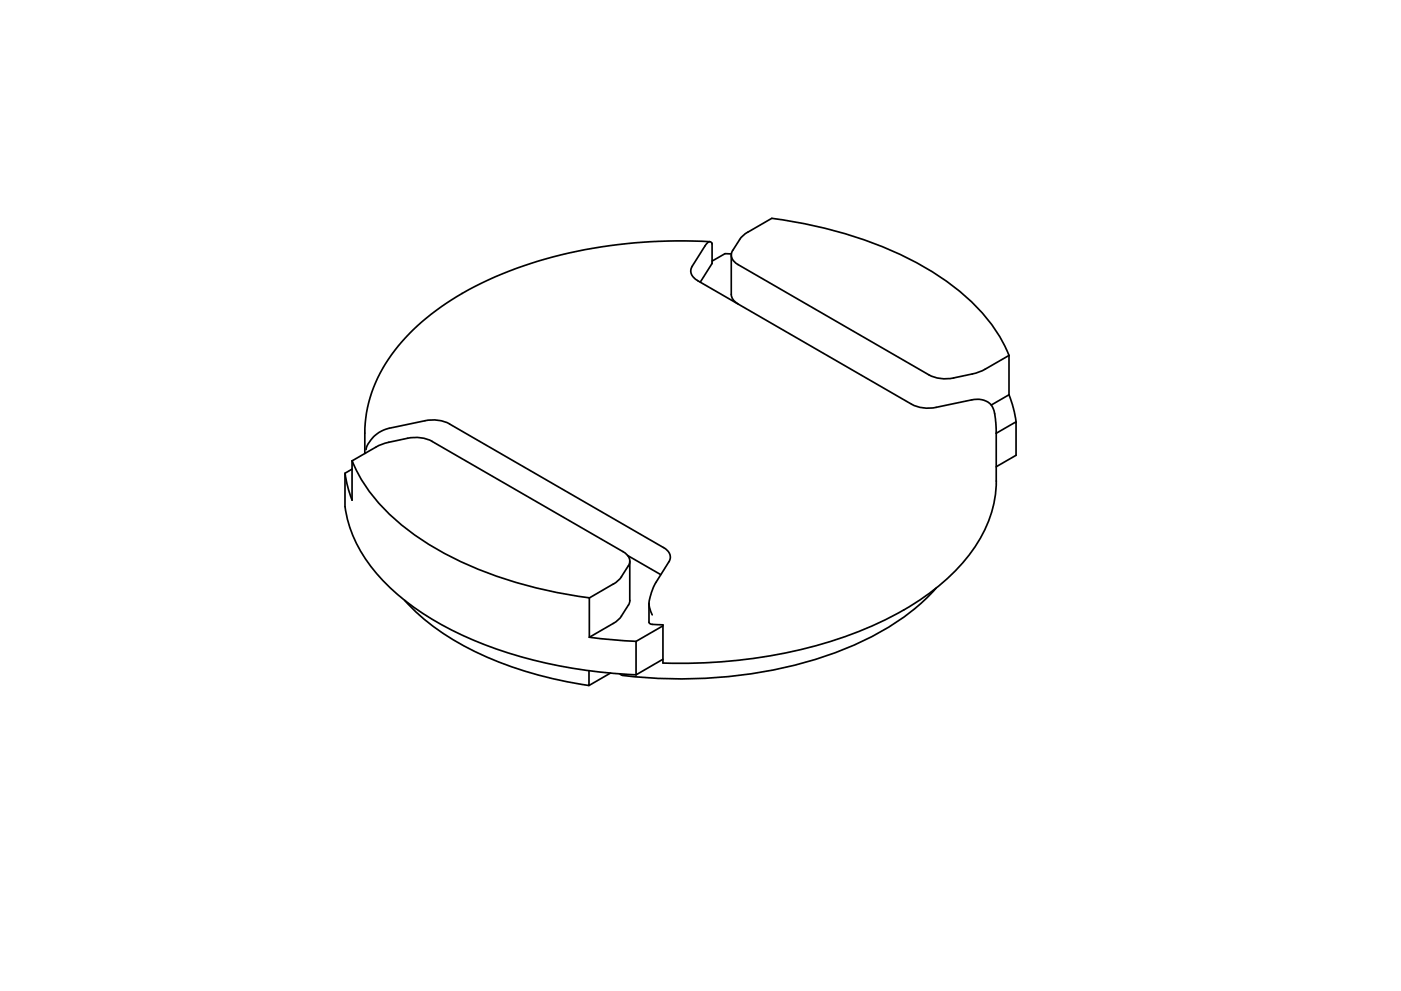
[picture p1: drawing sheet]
<svg xmlns="http://www.w3.org/2000/svg" width="420mm" height="297mm" viewBox="0 0 420 297" stroke-linecap="round" stroke-linejoin="round" font-family="sans-serif">
<!-- layer: Visible -->
<g fill="none" stroke="#000" stroke-width=".51">
<path d="M207.6 79.8a2.99 2.99 0 0 0 1.6 4.3l64.2 37.1a10.9 10.9 0 0 0 7.4 .9M212.9 72.4a143.4 143.4 0 0 0-66.6 11.6 71.4 71.4 0 0 0-29.8 23.7 39.5 39.5 0 0 0-7.1 22.1v6.1M213.5 79.1l-3.5 5.5M213.5 79l.1-5.9-.4-.6h-.5l-1.2 1.2-3.9 6.1M219.3 76.5l.1 12.3 .8 1.5 1.2 .8M219.3 76.1l-1.9-.1-3.8 2.3M221.4 79.3l57.2 33.1a10.9 10.9 0 0 0 7.4 .9l7.9-1.9 8.7-4.9M221.8 71.8l1.9-1.9 7.8-4.5a123.1 123.1 0 0 1 48.8 16.5 56.3 56.3 0 0 1 21.2 22.1l1.1 2.5M221.8 71.8l-2.1 3.2a2.97 2.97 0 0 0 1.7 4.3M138.6 87.9h.1M302.6 118.3l1.4 4.5 .7 3.6M302.6 106.5v11.8"/>
<path d="M302.6 118.3l-5.3 3.1M105.6 138.1v11.8l-1.4-4.5-.7-3.6M105.6 138.1l8.7-4.8 7.9-1.9a10.9 10.9 0 0 1 7.4 .9l57.2 33a2.97 2.97 0 0 1 1.7 4.3M105.6 138.1a52.1 52.1 0 0 0 19.5 22.7 115.1 115.1 0 0 0 47.3 17.8l4.3 .6M109.6 135.7h.1M109.8 134.8a9.1 9.1 0 0 1 6.9-6.4l10.7-2.3a11.1 11.1 0 0 1 7.4 1l64.2 37a2.95 2.95 0 0 1 1.6 4.3l-3.9 6.2a14.7 14.7 0 0 0-2 7l.9 2.7M280.7 122.1l10.7-2.2a5.2 5.2 0 0 1 6.9 4.1l.5 5.8M298.8 129.8v14.4a38.2 38.2 0 0 1-11.6 26.1 84.9 84.9 0 0 1-34.5 20.8 152.6 152.6 0 0 1-53.9 7.7v-11.5l-3.2-.1-.9-.4-.1-6M298.8 129.9l5.9-3.5v10.1l-5.9 3.4M105.6 140.6l-2.1 1.2v10.1a41.5 41.5 0 0 0 13.8 24.6 96.3 96.3 0 0 0 40.6 20.8 152.4 152.4 0 0 0 32.9 5M121.3 179.9a76.6 76.6 0 0 0 32.9 20.2 127.1 127.1 0 0 0 22.4 5.4M176.7 179.2v11.8"/>
<path d="M188.2 166.5l10 5.7M188.4 169.6l-2.3 3.7-1.2 1.1-8.2 4.8M188.9 168.2v11.8l-.4 1.4M280.8 176.2a75 75 0 0 1-31.3 19.8 138.8 138.8 0 0 1-63.3 6.3l-.3-.3M176.7 191l7 .8 7.1 .4M188.4 181.4l-2.3 3.7-1.2 1.1-8.2 4.8M198.8 187.6l-8 4.6v10.1M198.8 197.6l-8 4.7M176.6 201v4.5l6.5-3.8"/>
</g>
</svg>
